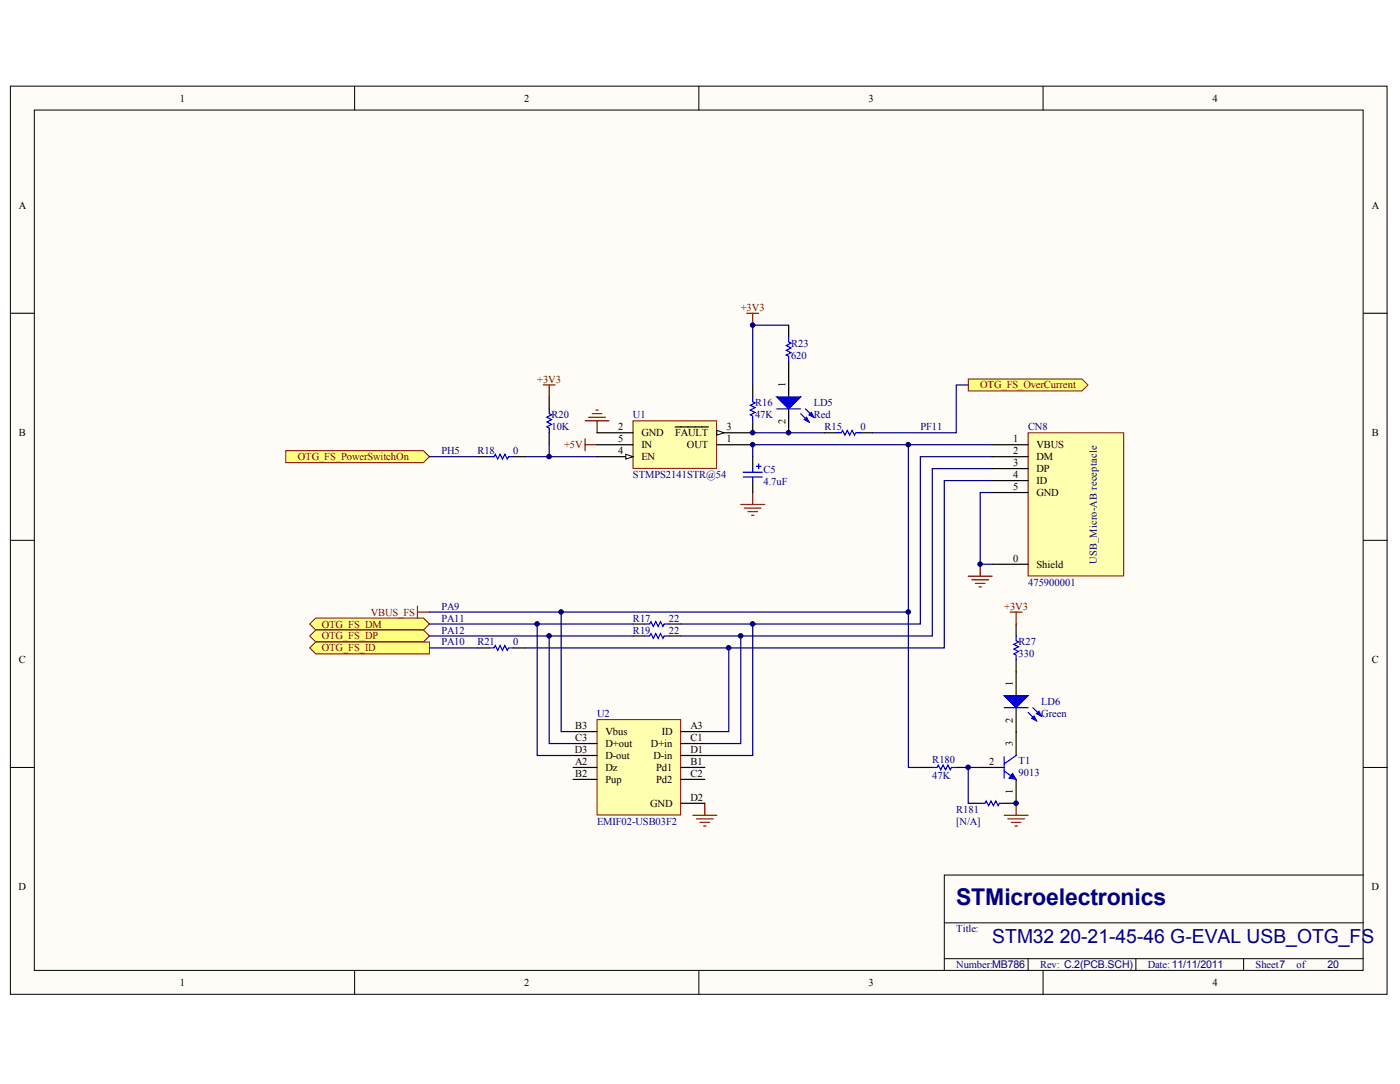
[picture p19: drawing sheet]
<svg xmlns="http://www.w3.org/2000/svg" width="279mm" height="216mm" viewBox="0 0 279 216" stroke-linecap="round" stroke-linejoin="round" font-family="sans-serif">
<defs><g id="words">
<text font-size="4.6" fill="#000080" x="190.6" y="180.3">STMicroelectronics</text>
<text font-size="3.9" fill="#000080" x="197.8" y="187.8">STM32 20-21-45-46 G-EVAL USB_OTG_FS</text>
<g font-size="2.1">
<text x="35.9" y="20.2">1</text>
<text x="104.5" y="20.2">2</text>
<text x="173.1" y="20.2">3</text>
<text x="241.7" y="20.2">4</text>
<text x="3.7" y="41.6">A</text>
<text x="273.4" y="41.6">A</text>
<text x="156.6" y="77.1" transform="rotate(-90 156.6 77.1)">1</text>
<text x="3.8" y="86.9">B</text>
<text x="123.2" y="85.7">2</text>
<text x="123.2" y="88.1">5</text>
<text x="127.8" y="86.9">GND</text>
<text x="127.8" y="89.3">IN</text>
<text x="134.6" y="86.9">FAULT</text>
<text x="136.9" y="89.3">OUT</text>
<text x="144.8" y="88.1">1</text>
<text x="144.8" y="85.7">3</text>
<text x="156.6" y="84.4" transform="rotate(-90 156.6 84.4)">2</text>
<text x="202" y="88.1">1</text>
<text x="206.6" y="89.3">VBUS</text>
<text x="273.4" y="86.9">B</text>
<text x="123.2" y="90.5">4</text>
<text x="127.8" y="91.7">EN</text>
<text x="202" y="90.5">2</text>
<text x="202" y="92.8">3</text>
<text x="202" y="95.2">4</text>
<text x="206.6" y="91.7">DM</text>
<text x="206.6" y="94">DP</text>
<text x="202" y="97.6">5</text>
<text x="206.6" y="96.4">ID</text>
<text x="206.6" y="98.8">GND</text>
<text x="202" y="111.9">0</text>
<text x="206.6" y="113.1">Shield</text>
<text x="3.8" y="132.1">C</text>
<text x="201.9" y="136.7" transform="rotate(-90 201.9 136.7)">1</text>
<text x="273.4" y="132.1">C</text>
<text x="201.9" y="143.9" transform="rotate(-90 201.9 143.9)">2</text>
<text x="114.6" y="150">D3</text>
<text x="114.6" y="145.2">B3</text>
<text x="114.6" y="147.6">C3</text>
<text x="120.7" y="146.4">Vbus</text>
<text x="120.7" y="148.8">D+out</text>
<text x="129.7" y="148.8">D+in</text>
<text x="131.9" y="146.4">ID</text>
<text x="137.6" y="145.2">A3</text>
<text x="137.6" y="147.6">C1</text>
<text x="137.6" y="150">D1</text>
<text x="201.9" y="148.6" transform="rotate(-90 201.9 148.6)">3</text>
<text x="114.6" y="152.4">A2</text>
<text x="114.6" y="154.7">B2</text>
<text x="120.7" y="153.6">Dz</text>
<text x="120.7" y="155.9">Pup</text>
<text x="120.7" y="151.2">D-out</text>
<text x="130.2" y="151.2">D-in</text>
<text x="130.8" y="153.6">Pd1</text>
<text x="130.8" y="155.9">Pd2</text>
<text x="137.6" y="152.4">B1</text>
<text x="137.6" y="154.7">C2</text>
<text x="197.2" y="152.4">2</text>
<text x="129.6" y="160.7">GND</text>
<text x="137.6" y="159.5">D2</text>
<text x="201.9" y="158.2" transform="rotate(-90 201.9 158.2)">1</text>
<text x="3.7" y="177.3">D</text>
<text x="273.4" y="177.3">D</text>
<text x="35.9" y="196.4">1</text>
<text x="104.5" y="196.4">2</text>
<text x="173.1" y="196.4">3</text>
<text x="241.7" y="196.4">4</text>
</g>
<g font-size="2.1" fill="#800000">
<text x="147.6" y="61.9">+3V3</text>
<text x="107.1" y="76.2">+3V3</text>
<text x="195.4" y="77.4">OTG_FS_OverCurrent</text>
<text x="112.4" y="89.3">+5V</text>
<text x="59.3" y="91.7">OTG_FS_PowerSwitchOn</text>
<text x="64.1" y="125">OTG_FS_DM</text>
<text x="73.9" y="122.6">VBUS_FS</text>
<text x="200.1" y="121.4">+3V3</text>
<text x="64.1" y="127.4">OTG_FS_DP</text>
<text x="64.1" y="129.7">OTG_FS_ID</text>
</g>
<g font-size="2.1" fill="#000080">
<text x="157.7" y="69">R23</text>
<text x="157.7" y="71.4">620</text>
<text x="109.9" y="83.3">R20</text>
<text x="126.2" y="83.3">U1</text>
<text x="150.5" y="80.9">R16</text>
<text x="150.5" y="83.3">47K</text>
<text x="162.2" y="80.9">LD5</text>
<text x="162.2" y="83.3">Red</text>
<text x="109.9" y="85.7">10K</text>
<text x="164.4" y="85.7">R15</text>
<text x="171.5" y="85.7">0</text>
<text x="183.4" y="85.7">PF11</text>
<text x="204.9" y="85.7">CN8</text>
<text x="88" y="90.5">PH5</text>
<text x="95.1" y="90.5">R18</text>
<text x="102.3" y="90.5">0</text>
<text x="126.2" y="95.2">STMPS2141STR@54</text>
<text x="152.2" y="94.3">C5</text>
<text x="152.2" y="96.7">4.7uF</text>
<text x="218.6" y="112.4" transform="rotate(-90 218.6 112.4)">USB_Micro-AB receptacle</text>
<text x="204.9" y="116.7">475900001</text>
<text x="88" y="121.4">PA9</text>
<text x="88" y="123.8">PA11</text>
<text x="126.2" y="123.8">R17</text>
<text x="133.3" y="123.8">22</text>
<text x="88" y="128.6">PA10</text>
<text x="88" y="126.2">PA12</text>
<text x="95.1" y="128.6">R21</text>
<text x="102.3" y="128.6">0</text>
<text x="126.2" y="126.2">R19</text>
<text x="133.3" y="126.2">22</text>
<text x="203" y="128.6">R27</text>
<text x="203" y="130.9">330</text>
<text x="119" y="142.8">U2</text>
<text x="207.5" y="140.5">LD6</text>
<text x="207.5" y="142.8">Green</text>
<text x="185.8" y="151.9">R180</text>
<text x="185.8" y="155.2">47K</text>
<text x="203" y="152.1">T1</text>
<text x="203" y="154.5">9013</text>
<text x="190.6" y="161.9">R181</text>
<text x="119" y="164.3">EMIF02-USB03F2</text>
<text x="190.6" y="164.3">[N/A]</text>
<text x="190.6" y="185.7">Title:</text>
<text x="190.6" y="192.8">Number:MB786</text>
<text x="207.3" y="192.8">Rev: C.2(PCB.SCH)</text>
<text x="228.8" y="192.8">Date: 11/11/2011</text>
<text x="250.3" y="192.8">Sheet7</text>
<text x="258.4" y="192.8">of</text>
<text x="264.6" y="192.9">20</text>
</g>
</g></defs>
<g fill="#fffcf8" stroke="#000" stroke-width=".2">
<path d="M2.1 17.2h274.4v180.8h-274.4z"/>
<path d="M6.8 21.9h264.9v171.4h-264.9z"/>
</g>
<g fill="none" stroke="#000" stroke-width=".2">
<path d="M70.7 17.2v4.7M139.3 17.2v4.7M207.9 17.2v4.7M2.1 62.4h4.7M271.7 62.4h4.8M2.1 107.6h4.7M271.7 107.6h4.8M2.1 152.9h4.7M271.7 152.9h4.8M271.7 174.3h-83.5v19M70.7 193.3v4.8M139.3 193.3v4.8"/>
<path d="M188.2 183.8h83.5M188.2 190.9h83.5M204.9 190.9v2.4M207.9 193.3v4.8M226.4 190.9v2.4M247.9 190.9v2.4"/>
</g>
<path d="M116.6 87.4v2.4M116.6 88.6h2.4M116.6 83.8h4.8M117.3 83.1h3.4M118.1 82.4h1.9M118.8 81.7h.4M119 83.8v2.4" fill="none" stroke="#800000" stroke-width=".24"/>
<path d="M104.7 91h14.3M109.5 88.6v2.4" fill="none" stroke="#000080" stroke-width=".24"/>
<path d="M109.5 79.1v2.3M109.5 86.2v2.4" fill="none" stroke="#000" stroke-width=".24"/>
<path d="M109.5 81.4v1l.4 .2-.9 .5 .9 .5-.9 .5 .9 .4-.9 .5 .5 .2v1" fill="none" stroke="#00f" stroke-width=".24"/>
<g fill="#ffff80" stroke="#800000" stroke-width=".2">
<path d="M57 89.8h27.4l1.2 1.2-1.2 1.1h-27.4z" fill-rule="evenodd"/>
<path d="M193 75.5h22.7l1.2 1.2-1.2 1.2h-22.7z" fill-rule="evenodd"/>
</g>
<path d="M150 76.7v2.4M157.2 64.8v2.4M157.2 71.9v7.2M150 83.8v2.4M157.2 81.4v4.8" fill="none" stroke="#000" stroke-width=".24"/>
<path d="M150 79.1v.9l.5 .2-.9 .5 .9 .5-.9 .5 .9 .4-.9 .5 .4 .3v.9M157.2 67.2v.9l.5 .2-1 .5 1 .5-1 .5 1 .4-1 .5 .5 .3v.9M154.8 81.4h4.8M159.6 82.4l1.6 1.7M160.5 81.4l1.7 1.7" fill="none" stroke="#00f" stroke-width=".24"/>
<path d="M148.8 62.4h2.4M150 62.4v2.4M150 98.1v2.4M147.6 100.5h4.8M148.4 101.2h3.3M149.1 101.9h1.9M149.8 102.6h.5" fill="none" stroke="#800000" stroke-width=".24"/>
<g fill="#00f" stroke="#00f" stroke-width=".24">
<path d="M154.8 79.1h4.8l-2.4 2.3z"/>
<path d="M160.3 83.6l.5-.5 .4 1z"/>
<path d="M161.2 82.6l.5-.5 .5 1z"/>
</g>
<path d="M157.2 64.8h-7.2v11.9M150 86.2h14.4" fill="none" stroke="#000080" stroke-width=".24"/>
<g fill="#ffff80" stroke="#800000" stroke-width=".2">
<path d="M61.7 124.3l1.2-1.2h21.5l1.2 1.2-1.2 1.2h-21.5z" fill-rule="evenodd"/>
<path d="M61.7 126.7l1.2-1.2h21.5l1.2 1.2-1.2 1.2h-21.5z" fill-rule="evenodd"/>
<path d="M61.7 129l1.2-1.1h22.7v2.3h-22.7z" fill-rule="evenodd"/>
</g>
<path d="M193 114.8h4.8M193.7 115.5h3.3M194.4 116.2h1.9M195.1 116.9h.5M195.4 112.4v2.4" fill="none" stroke="#800000" stroke-width=".24"/>
<path d="M95.1 91h2.4M102.3 91h2.4M150 91v2.3M150 95.7v2.4M164.4 86.2h2.3M171.5 86.2h2.4M95.1 129h2.4M102.3 129h2.4" fill="none" stroke="#000" stroke-width=".24"/>
<path d="M97.5 91h1l.2-.5 .5 .9 .5-.9 .5 .9 .4-.9 .5 .9 .2-.4h1M148.1 94.1h3.8M148.1 95h3.8M150 93.3v.8M150 95v.7M150.7 92.9h1M151.2 92.4v.9M166.7 86.2h1l.2-.5 .5 1 .5-1 .5 1 .4-1 .5 1 .3-.5h.9M97.5 129h1l.2-.4 .5 .9 .5-.9 .5 .9 .4-.9 .5 .9 .2-.5h1" fill="none" stroke="#00f" stroke-width=".24"/>
<path d="M197.8 88.6h-47.8v2.4M197.8 98.1h-2.4v14.3h2.4M197.8 95.7h-9.6v33.3h-83.5" fill="none" stroke="#000080" stroke-width=".24"/>
<path d="M126.2 83.8h16.6v9.5h-16.6z" fill="#ffffb0" stroke="#800000" stroke-width=".2"/>
<path d="M119 86.2h7.2M119 88.6h7.2M119 91h7.2" fill="none" stroke="#000" stroke-width=".24"/>
<path d="M124.7 90.5l1.5 .5-1.5 .4z" fill="#fffcf8" stroke="#000" stroke-width=".2"/>
<path d="M142.9 88.6h7.1M142.9 86.2h7.1" fill="none" stroke="#000" stroke-width=".24"/>
<path d="M142.9 85.7l1.4 .5-1.4 .5z" fill="#fffcf8" stroke="#000" stroke-width=".2"/>
<path d="M134.6 85h6.6" fill="none" stroke="#000" stroke-width=".24"/>
<path d="M193 76.7h-2.4v9.5h-16.7M85.6 91h9.5M181.1 88.6v33.3h-95.5M197.8 91h-14.4v33.3h-47.7M197.8 93.3h-12v33.4h-50.1M85.6 129h9.5" fill="none" stroke="#000080" stroke-width=".24"/>
<path d="M204.9 86.2h19.1v28.5h-19.1z" fill="#ffffb0" stroke="#800000" stroke-width=".2"/>
<path d="M197.8 88.6h7.1M197.8 91h7.1M197.8 93.3h7.1M197.8 95.7h7.1M197.8 98.1h7.1M197.8 112.4h7.1M126.2 124.3h2.4M126.2 126.7h2.4M133.3 124.3h2.4M133.3 126.7h2.4" fill="none" stroke="#000" stroke-width=".24"/>
<path d="M83.2 120.7v2.4M83.2 121.9h2.4M140.5 160v2.4M138.1 162.4h4.8M138.8 163.1h3.4M139.5 163.8h1.9M140.2 164.5h.5" fill="none" stroke="#800000" stroke-width=".24"/>
<path d="M128.6 124.3h.9l.2-.5 .5 1 .5-1 .5 1 .5-1 .4 1 .3-.5h.9M128.6 126.7h.9l.2-.5 .5 .9 .5-.9 .5 .9 .5-.9 .4 .9 .3-.4h.9" fill="none" stroke="#00f" stroke-width=".24"/>
<path d="M119 143.3h16.7v19h-16.7z" fill="#ffffb0" stroke="#800000" stroke-width=".2"/>
<g fill="none" stroke="#000" stroke-width=".24">
<path d="M202.5 124.3v2.4M202.5 131.4v7.2M114.2 152.9h4.8M114.2 145.7h4.8M114.2 155.2h4.8M114.2 148.1h4.8M114.2 150.5h4.8M135.7 152.9h4.8M135.7 145.7h4.8M135.7 155.2h4.8M135.7 148.1h4.8M135.7 150.5h4.8"/>
<path d="M135.7 160h4.8M183.4 152.9h2.4M190.6 152.9h2.4M193 160h2.4M195.4 152.9h4.7M202.5 155.2v4.8h-2.4M202.5 140.9v9.6"/>
</g>
<path d="M85.6 124.3h40.6M85.6 126.7h40.6M107.1 124.3v26.2h7.1M109.5 126.7v21.4h4.7M111.8 121.9v23.8h2.4M145.3 129v16.7h-4.8M147.6 126.7v21.4h-7.1M150 124.3v26.2h-9.5M181.1 121.9v31h2.3M195.4 152.9h-2.4v7.1" fill="none" stroke="#000080" stroke-width=".24"/>
<path d="M202.5 126.7v.9l.5 .3-.9 .4 .9 .5-.9 .5 .9 .5-.9 .4 .4 .3v.9M185.8 152.9h1l.2-.5 .5 .9 .5-.9 .5 .9 .4-.9 .5 .9 .2-.4h1M195.4 160h.9l.3-.5 .4 1 .5-1 .5 1 .5-1 .5 1 .2-.5h.9M200.1 140.9h4.8M200.1 153.6l2.4 1.6M200.1 150.7v4.3M202.5 150.5l-2.4 1.6M204.9 141.9l1.7 1.7M205.9 140.9l1.6 1.7" fill="none" stroke="#00f" stroke-width=".24"/>
<g fill="#00f" stroke="#00f" stroke-width=".24">
<path d="M200.1 138.6h4.8l-2.4 2.3z"/>
<path d="M205.6 143.1l.5-.5 .5 1z"/>
<path d="M206.6 142.1l.5-.4 .4 .9z"/>
</g>
<path d="M201.8 154l.7 1.2-1.4-.2z" fill="#00f" stroke="#00f" stroke-width=".2"/>
<path d="M108.3 76.7h2.4M109.5 76.7v2.4M201.3 121.9h2.4M202.5 121.9v2.4M202.5 160v2.4M200.1 162.4h4.8M200.9 163.1h3.3M201.6 163.8h1.9M202.3 164.5h.5" fill="none" stroke="#800000" stroke-width=".24"/>
<g fill="#000080" stroke="#000080" stroke-width=".2">
<circle cx="107.1" cy="124.3" r=".45"/>
<circle cx="109.4" cy="126.6" r=".45"/>
<circle cx="109.4" cy="90.9" r=".45"/>
<circle cx="111.8" cy="121.9" r=".45"/>
<circle cx="145.2" cy="129" r=".45"/>
<circle cx="147.6" cy="126.6" r=".45"/>
<circle cx="150" cy="124.3" r=".45"/>
<circle cx="150" cy="88.6" r=".45"/>
<circle cx="150" cy="86.2" r=".45"/>
<circle cx="150" cy="64.7" r=".45"/>
<circle cx="157.2" cy="86.2" r=".45"/>
<circle cx="181" cy="121.9" r=".45"/>
<circle cx="181" cy="88.6" r=".45"/>
<circle cx="193" cy="152.8" r=".45"/>
<circle cx="195.4" cy="112.4" r=".45"/>
<circle cx="202.5" cy="160" r=".45"/>
</g>
<use href="#words"/>
</svg>
